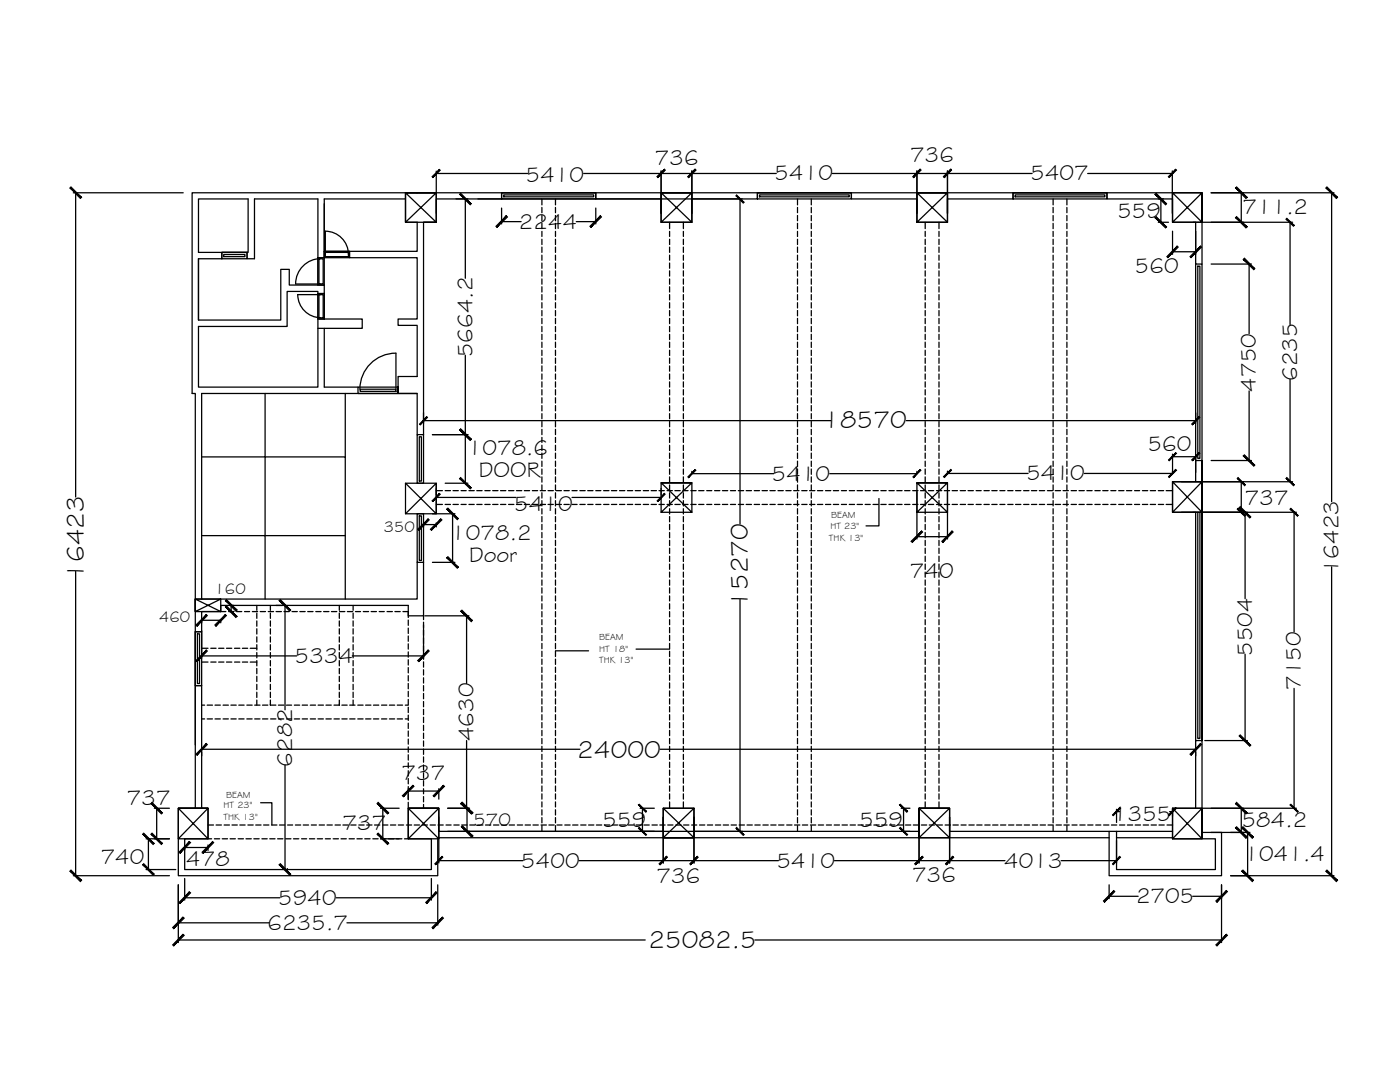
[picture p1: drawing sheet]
<svg xmlns="http://www.w3.org/2000/svg" width="279mm" height="216mm" viewBox="0 0 279 216" stroke-linecap="round" stroke-linejoin="round" font-family="sans-serif">
<defs><g id="words">
<g font-size="5">
<text x="164.3" y="85.5">18570</text>
<text x="16.7" y="115.5" transform="rotate(-90 16.7 115.5)">16423</text>
<text x="149.3" y="121.1" transform="rotate(-90 149.3 121.1)">15270</text>
<text x="115.2" y="151.2">24000</text>
<text x="129.4" y="189.2">25082.5</text>
</g>
<g font-size="4.4">
<text x="130.7" y="33">736</text>
<text x="181.6" y="32.4">736</text>
<text x="205.6" y="36">5407</text>
<text x="104.9" y="36.3">5410</text>
<text x="154.6" y="36">5410</text>
<text x="103.6" y="45.6">2244</text>
<text x="223" y="43.5">559</text>
<text x="248" y="42.8">711.2</text>
<text x="226.5" y="54.4">560</text>
<text x="94.3" y="71.3" transform="rotate(-90 94.3 71.3)">5664.2</text>
<text x="258.9" y="76" transform="rotate(-90 258.9 76)">6235</text>
<text x="250.6" y="78.1" transform="rotate(-90 250.6 78.1)">4750</text>
<text x="229.1" y="90">560</text>
<text x="93.4" y="90.8">1078.6</text>
<text x="95.5" y="95.2">DOOR</text>
<text x="154" y="95.9">5410</text>
<text x="204.8" y="95.9">5410</text>
<text x="248.4" y="100.7">737</text>
<text x="90.1" y="107.7">1078.2</text>
<text x="102.6" y="102.1">5410</text>
<text x="93.6" y="112">Door</text>
<text x="181.6" y="115.3">740</text>
<text x="267.2" y="114.4" transform="rotate(-90 267.2 114.4)">16423</text>
<text x="249.9" y="130.9" transform="rotate(-90 249.9 130.9)">5504</text>
<text x="58.9" y="132.3">5334</text>
<text x="259.6" y="137.7" transform="rotate(-90 259.6 137.7)">7150</text>
<text x="94.5" y="147.9" transform="rotate(-90 94.5 147.9)">4630</text>
<text x="58.3" y="153" transform="rotate(-90 58.3 153)">6282</text>
<text x="80.1" y="155.6">737</text>
<text x="25.3" y="160.6">737</text>
<text x="68.4" y="165.7">737</text>
<text x="120.3" y="165">559</text>
<text x="171.5" y="165">559</text>
<text x="222.2" y="163.9">1355</text>
<text x="247.8" y="165.1">584.2</text>
<text x="20.1" y="172.4">740</text>
<text x="37.2" y="172.9">478</text>
<text x="104" y="173.1">5400</text>
<text x="155" y="173.1">5410</text>
<text x="200.4" y="173.1">4013</text>
<text x="248.4" y="171.9">1041.4</text>
<text x="131" y="176.1">736</text>
<text x="182.1" y="176.1">736</text>
<text x="53.4" y="185.5">6235.7</text>
<text x="55.5" y="180.5">5940</text>
<text x="226.7" y="180.2">2705</text>
</g>
<text font-size="3.8" x="94.5" y="164.7">570</text>
<g font-size="3.1">
<text x="76.6" y="106.1">350</text>
<text x="42.8" y="118.4">160</text>
<text x="31.7" y="124">460</text>
</g>
<g font-size="1.9">
<text x="165.4" y="107.9">THK 13&quot;</text>
<text x="165.7" y="105.5">HT 23&quot;</text>
<text x="165.9" y="103.4">BEAM</text>
<text x="119.6" y="127.7">BEAM</text>
<text x="119.6" y="130">HT 18&quot;</text>
<text x="119.6" y="132.4">THK 13&quot;</text>
<text x="44.6" y="161.3">HT 23&quot;</text>
<text x="45.1" y="159.2">BEAM</text>
<text x="44.6" y="163.6">THK 13&quot;</text>
</g>
</g></defs>
<!-- layer: 0 -->
<g fill="none" stroke="#000" stroke-width=".25">
<path d="M14.6 38.5h22M15.1 38.5v60.7M39.6 39.7h9.9v10.7h-9.9zM80.9 38.5v5.9h2.4v5.8h-13.5M80.9 39.7h-16.2v11.7M87.1 34.6h18.2M87.1 34.1v8.5M91 39.7h2.4M92.9 39.7v15.8M95.4 39.7h52.8M100.1 38.5h18.8v1.2h-18.8zM100.5 38.9h18v.4h-18z"/>
<path d="M108.1 39.7v1.2M110.9 39.7v1.2M116.5 34.6h38.4M131.9 34.1v8.5M138.1 34.1v8.5M147.7 39.7v64.8M151.2 38.5h18.7v1.2h-18.7zM151.6 38.9h17.9v.4h-17.9zM159.2 39.7v1.2M161.9 39.7v1.2M166.1 34.6h39.9M183 34.1v8.5"/>
<path d="M189.1 34.1v8.5M202.2 38.5h18.7v1.2h-18.7zM202.6 38.9h17.9v.4h-17.9zM210.2 39.7v1.2M212.9 39.7v1.2M217.1 34.6h16.9M231.2 39.7h1M231.7 39.7v4.7M234 34.1v8.5M234 38.5l5.9 5.9v-5.9l-5.9 5.9h5.9v-5.9h-5.9v5.9M241.7 38.5h24.5M247.7 38.5v5.9"/>
<path d="M265.8 38.5v61.6M39.6 51.6v12.3M44.3 50.4h5v1.2h-5zM44.6 50.8h4.3v.4h-4.3zM59 56.7h5.1M63.4 58.6v-.4h-6.1v6.9h-17.7v12.1h23.8v-11.7h8.9v-1.8h-8.9v-5.1h1.3v-1.7h-1.3v-5.5h1.3v-1.2h5.1v1.2h13.5v12.3h-3.9v1.2h3.9v10.2h-3.9v3.4v-1.3h-8v1.3h11.9v8.2M63.4 51.4v-11.7h-12.6v11.9h-1.5v-1.2h-5v1.2h-4.7v12.3h16.4v-10.2h1.7v3.2h5.7M63.4 58.6h1.3v5.1h-1.3zM63.4 51.4h1.3v5.5h-1.3zM63.7 58.8h.8v4.6h-.8zM63.7 51.6h.8v5.1h-.8zM64.1 51.6a5.1 5.1 0 0 0-5.1 5"/>
<path d="M64.1 58.8h-4.7a4.6 4.6 0 0 0 4.7 4.6M64.7 50.2h5.1v1.2h-5.1zM64.7 58.6v5.1M64.9 50.4h4.6v.8h-4.6zM69.5 50.8a4.6 4.6 0 0 0-4.6-4.7v4.7M80.9 44.4l6.2-5.9h-6.2l6.2 5.9h-6.2v-5.9h6.2v5.9h-2.6M100.1 41.5v3.2M100.1 44.2h3.9M108.1 41.4v1M108.1 43v1.1M108.1 44.6v1M108.1 46.2v1"/>
<path d="M108.1 47.7v1.1M108.1 49.3v1.1M108.1 50.9v1M108.1 52.5v1M108.1 54v1.1M108.1 55.7v1M108.1 57.2v1.1M108.1 58.8v1M110.9 41.4v1M110.9 43v1.1M110.9 44.6v1M110.9 46.2v1"/>
<path d="M110.9 47.7v1.1M110.9 49.3v1.1M110.9 50.9v1M110.9 52.5v1M110.9 54v1.1M110.9 55.7v1M110.9 57.2v1.1M110.9 58.8v1M115 44.2h3.9M118.9 41.5v3.2M131.9 44.4v-5.9h6.2v5.9h-6.2l6.2-5.9h-6.2l6.2 5.9M133.6 44.4v1.2"/>
<path d="M133.6 46.2v1M133.6 47.7v1.1M133.6 49.3v1.1M133.6 50.9v1M133.6 52.5v1M133.6 54v1.1M133.6 55.7v1M133.6 57.2v1.1M133.6 58.8v1M136.4 44.4v1.2M136.4 46.2v1M136.4 47.7v1.1"/>
<path d="M136.4 49.3v1.1M136.4 50.9v1M136.4 52.5v1M136.4 54v1.1M136.4 55.7v1M136.4 57.2v1.1M136.4 58.8v1M159.2 41.4v1M159.2 43v1.1M159.2 44.6v1M159.2 46.2v1M159.2 47.7v1.1"/>
<path d="M159.2 49.3v1.1M159.2 50.9v1M159.2 52.5v1M159.2 54v1.1M159.2 55.7v1M159.2 57.2v1.1M159.2 58.8v1M161.9 41.4v1M161.9 43v1.1M161.9 44.6v1M161.9 46.2v1M161.9 47.7v1.1"/>
<path d="M161.9 49.3v1.1M161.9 50.9v1M161.9 52.5v1M161.9 54v1.1M161.9 55.7v1M161.9 57.2v1.1M161.9 58.8v1M183 44.4h6.1v-5.9h-6.1v5.9l6.1-5.9h-6.1l6.1 5.9M184.6 44.4v1.2M184.6 46.2v1M184.6 47.7v1.1M184.6 49.3v1.1"/>
<path d="M184.6 50.9v1M184.6 52.5v1M184.6 54v1.1M184.6 55.7v1M184.6 57.2v1.1M184.6 58.8v1M187.4 44.4v1.2M187.4 46.2v1M187.4 47.7v1.1M187.4 49.3v1.1M187.4 50.9v1M187.4 52.5v1"/>
<path d="M187.4 54v1.1M187.4 55.7v1M187.4 57.2v1.1M187.4 58.8v1M210.2 41.4v1M210.2 43v1.1M210.2 44.6v1M210.2 46.2v1M210.2 47.7v1.1M210.2 49.3v1.1M210.2 50.9v1M210.2 52.5v1"/>
<path d="M210.2 54v1.1M210.2 55.7v1M210.2 57.2v1.1M210.2 58.8v1M212.9 41.4v1M212.9 43v1.1M212.9 44.6v1M212.9 46.2v1M212.9 47.7v1.1M212.9 49.3v1.1M212.9 50.9v1M212.9 52.5v1"/>
<path d="M212.9 54v1.1M212.9 55.7v1M212.9 57.2v1.1M212.9 58.8v1M231.2 44.4h2M234 46.1v4.6M234 50.2h4.6M238.1 44.4h19.9M238.6 46.1v4.6M238.6 52.7v41.6M239 53.1h.5v38.4h-.5zM239.9 52.7v-14.2h-201.6v40h.7v41"/>
<path d="M241.7 52.7h8.1M249.3 52.7v13.9M257.5 44.4v20.4M52.9 78.5v12.7h-12.7M63.4 63.7v1.8M64.7 65.5v11.7h6.7M68.9 78.5v12.7M71.9 77.7h7.1v.4h-7.1zM79 70.5a7.2 7.2 0 0 0-7.2 7.1M79 70.5v7.2M83.3 78.5h-43.1v41M92.9 70.9v25.5"/>
<path d="M108.1 60.4v1.1M108.1 62v1M108.1 63.5v1.1M108.1 65.1v1.1M108.1 66.7v1.1M108.1 68.3v1M108.1 69.9v1M108.1 71.4v1.1M108.1 73v1.1M108.1 74.6v1.1M108.1 76.2v1M108.1 77.8v1"/>
<path d="M108.1 79.4v1M110.9 60.4v1.1M110.9 62v1M110.9 63.5v1.1M110.9 65.1v1.1M110.9 66.7v1.1M110.9 68.3v1M110.9 69.9v1M110.9 71.4v1.1M110.9 73v1.1M110.9 74.6v1.1M110.9 76.2v1"/>
<path d="M110.9 77.8v1M110.9 79.4v1M133.6 60.4v1.1M133.6 62v1M133.6 63.5v1.1M133.6 65.1v1.1M133.6 66.7v1.1M133.6 68.3v1M133.6 69.9v1M133.6 71.4v1.1M133.6 73v1.1M133.6 74.6v1.1"/>
<path d="M133.6 76.2v1M133.6 77.8v1M133.6 79.4v1M136.4 60.4v1.1M136.4 62v1M136.4 63.5v1.1M136.4 65.1v1.1M136.4 66.7v1.1M136.4 68.3v1M136.4 69.9v1M136.4 71.4v1.1M136.4 73v1.1"/>
<path d="M136.4 74.6v1.1M136.4 76.2v1M136.4 77.8v1M136.4 79.4v1M159.2 60.4v1.1M159.2 62v1M159.2 63.5v1.1M159.2 65.1v1.1M159.2 66.7v1.1M159.2 68.3v1M159.2 69.9v1M159.2 71.4v1.1"/>
<path d="M159.2 73v1.1M159.2 74.6v1.1M159.2 76.2v1M159.2 77.8v1M159.2 79.4v1M161.9 60.4v1.1M161.9 62v1M161.9 63.5v1.1M161.9 65.1v1.1M161.9 66.7v1.1M161.9 68.3v1M161.9 69.9v1"/>
<path d="M161.9 71.4v1.1M161.9 73v1.1M161.9 74.6v1.1M161.9 76.2v1M161.9 77.8v1M161.9 79.4v1M184.6 60.4v1.1M184.6 62v1M184.6 63.5v1.1M184.6 65.1v1.1M184.6 66.7v1.1M184.6 68.3v1"/>
<path d="M184.6 69.9v1M184.6 71.4v1.1M184.6 73v1.1M184.6 74.6v1.1M184.6 76.2v1M184.6 77.8v1M184.6 79.4v1M187.4 60.4v1.1M187.4 62v1M187.4 63.5v1.1M187.4 65.1v1.1M187.4 66.7v1.1"/>
<path d="M187.4 68.3v1M187.4 69.9v1M187.4 71.4v1.1M187.4 73v1.1M187.4 74.6v1.1M187.4 76.2v1M187.4 77.8v1M187.4 79.4v1M210.2 60.4v1.1M210.2 62v1M210.2 63.5v1.1M210.2 65.1v1.1"/>
<path d="M210.2 66.7v1.1M210.2 68.3v1M210.2 69.9v1M210.2 71.4v1.1M210.2 73v1.1M210.2 74.6v1.1M210.2 76.2v1M210.2 77.8v1M210.2 79.4v1M212.9 60.4v1.1M212.9 62v1M212.9 63.5v1.1"/>
<path d="M212.9 65.1v1.1M212.9 66.7v1.1M212.9 68.3v1M212.9 69.9v1M212.9 71.4v1.1M212.9 73v1.1M212.9 74.6v1.1M212.9 76.2v1M212.9 77.8v1M212.9 79.4v1M249.3 78v13.9M257.5 75.7v20.4"/>
<path d="M52.9 91.2h16v15.7h-16zM80.9 96.4h6.2v6.1h-6.2zM80.9 96.4l6.2 6.1v-6.1l-6.2 6.1M83.3 86.7h1.2v9.7h-1.2zM83.7 87.2h.4v8.8h-.4zM84.5 86.7v-42.3h2.6v-4.7h13v-1.2h18.8v1.2h13v4.7h6.2v-4.7h13.1v-1.2h18.7v1.2h13.1v4.7h6.1v-4.7h13.1v-1.2h18.7v1.2h13.1v4.7h4.6v8.3h1.3v39.2h-1.3v4.2h-4.6v6.1h4.6v45.6M84.5 82.4v2M84.5 83.9h81.3M86.3 86.7h7.1M87.1 97.9h1.2M87.1 97.5v1.3M87.1 99.3h15.9"/>
<path d="M88.8 97.9h1.1M88.8 96.4h4.6M90.4 97.9h1.1M92 97.9h1M93.6 97.9h1M95.2 97.9h1M96.8 97.9h1M98.3 97.9h1.1M99.9 97.9h1.1M101.5 97.9h1.1M103.1 97.9h1M104.6 97.9h1.1"/>
<path d="M106.2 97.9h1.1M107.8 97.9h1.1M108.1 80.9v1.1M108.1 82.5v1.1M108.1 84.1v1.1M108.1 85.7v1M108.1 87.3v1M108.1 88.8v1.1M108.1 90.4v1.1M108.1 92v1.1M108.1 93.6v1M108.1 95.2v1"/>
<path d="M108.1 96.8v1M108.1 98.3v1.1M108.1 99.9v1.1M109.4 97.9h1M110.9 80.9v1.1M110.9 82.5v1.1M110.9 84.1v1.1M110.9 85.7v1M110.9 87.3v1M110.9 88.8v1.1M110.9 90.4v1.1M110.9 92v1.1"/>
<path d="M110.9 93.6v1M110.9 95.2v1M110.9 96.8v1M110.9 98.3v1.1M110.9 99.9v1.1M111 97.9h1M112.6 97.9h1M114.2 97.9h1M114.2 99.3h17.7M115.7 97.9h1.1M117.3 97.9h1M118.9 97.9h1"/>
<path d="M120.5 97.9h1M122 97.9h1.1M123.6 97.9h1.1M125.2 97.9h1.1M126.8 97.9h1M128.4 97.9h1M129.9 97.9h1.1M131.5 97.9h1.1M131.9 97.5v1.3M133.1 97.9h1.1M133.6 80.9v1.1M133.6 82.5v1.1"/>
<path d="M133.6 84.1v1.1M133.6 85.7v1M133.6 87.3v1M133.6 88.8v1.1M133.6 90.4v1.1M133.6 92v1.1M133.6 93.6v1M133.6 95.2v1M133.6 96.8v1M133.6 98.3v1.1M133.6 99.9v1.1M134.7 97.9h1"/>
<path d="M136.3 97.9h1M136.4 80.9v1.1M136.4 82.5v1.1M136.4 84.1v1.1M136.4 85.7v1M136.4 87.3v1M136.4 88.8v1.1M136.4 90.4v1.1M136.4 92v1.1M136.4 93.6v1M136.4 95.2v1M136.4 96.8v1"/>
<path d="M136.4 98.3v1.1M136.4 99.9v1.1M137.9 97.9h1M138.1 94.1v.4h16.3M139.4 97.9h1.1M141 97.9h1.1M142.6 97.9h1.1M144.2 97.9h1M145.8 97.9h1M147.3 97.9h1.1M148.9 97.9h1.1M150.5 97.9h1.1"/>
<path d="M152.1 97.9h1M153.7 97.9h1M155.3 97.9h1M156.8 97.9h1.1M158.4 97.9h1.1M159.2 80.9v1.1M159.2 82.5v1.1M159.2 84.1v1.1M159.2 85.7v1M159.2 87.3v1M159.2 88.8v1.1M159.2 90.4v1.1"/>
<path d="M159.2 92v1.1M159.2 93.6v1M159.2 95.2v1M159.2 96.8v1M159.2 98.3v1.1M159.2 99.9v1.1M160 97.9h1.1M161.6 97.9h1M161.9 80.9v1.1M161.9 82.5v1.1M161.9 84.1v1.1M161.9 85.7v1"/>
<path d="M161.9 87.3v1M161.9 88.8v1.1M161.9 90.4v1.1M161.9 92v1.1M161.9 93.6v1M161.9 95.2v1M161.9 96.8v1M161.9 98.3v1.1M161.9 99.9v1.1M163.1 97.9h1.1M164.7 97.9h1.1M166.3 97.9h1.1"/>
<path d="M167.9 97.9h1M169.5 97.9h1M171.1 97.9h1M172.7 97.9h1M174.2 97.9h1.1M175.4 99.5v5.4h-2.6M175.8 97.9h1.1M177.4 97.9h1.1M179 97.9h1M180.5 97.9h1.1M180.9 83.9h57.7M182.1 97.9h1.1"/>
<path d="M183 94.1v.4h-17.4M183 98.1v9.5M183.7 97.9h1.1M184.6 80.9v1.1M184.6 82.5v1.1M184.6 84.1v1.1M184.6 85.7v1M184.6 87.3v1M184.6 88.8v1.1M184.6 90.4v1.1M184.6 92v1.1M184.6 93.6v1"/>
<path d="M184.6 95.2v1M184.6 96.8v1M184.6 98.3v1.1M184.6 99.9v1.1M185.3 97.9h1M186.9 97.9h1M187.4 80.9v1.1M187.4 82.5v1.1M187.4 84.1v1.1M187.4 85.7v1M187.4 87.3v1M187.4 88.8v1.1"/>
<path d="M187.4 90.4v1.1M187.4 92v1.1M187.4 93.6v1M187.4 95.2v1M187.4 96.8v1M187.4 98.3v1.1M187.4 99.9v1.1M188.5 97.9h1M189.1 94v.5h16.1M189.1 98.1v9.5M190 97.9h1.1M191.6 97.9h1.1"/>
<path d="M193.2 97.9h1.1M194.8 97.9h1M196.4 97.9h1M197.9 97.9h1.1M199.5 97.9h1.1M201.1 97.9h1.1M202.7 97.9h1M204.3 97.9h1M205.9 97.9h1M207.4 97.9h1.1M209 97.9h1.1M210.2 80.9v1.1"/>
<path d="M210.2 82.5v1.1M210.2 84.1v1.1M210.2 85.7v1M210.2 87.3v1M210.2 88.8v1.1M210.2 90.4v1.1M210.2 92v1.1M210.2 93.6v1M210.2 95.2v1M210.2 96.8v1M210.2 98.3v1.1M210.2 99.9v1.1"/>
<path d="M210.6 97.9h1.1M212.2 97.9h1M212.9 80.9v1.1M212.9 82.5v1.1M212.9 84.1v1.1M212.9 85.7v1M212.9 87.3v1M212.9 88.8v1.1M212.9 90.4v1.1M212.9 92v1.1M212.9 93.6v1M212.9 95.2v1"/>
<path d="M212.9 96.8v1M212.9 98.3v1.1M212.9 99.9v1.1M213.8 97.9h1M215.3 97.9h1.1M216.4 94.5h17.6M216.9 97.9h1.1M218.5 97.9h1.1M220.1 97.9h1M221.7 97.9h1M223.3 97.9h1M224.8 97.9h1.1"/>
<path d="M226.4 97.9h1M228 97.9h1.1M229.6 97.9h1M231.2 97.9h1M232.7 97.9h1.3M234 96.1l5.9 6.1v-6.1l-5.9 6.1v-6.1h5.9v6.1h-5.9M234 90.6v3.7M234 91.1h4.6M235.8 96.1h22.2M239.9 91.9v74.2h3.9v8.6h-22.5v-8.8h1.5v7.6h19.8v-6.1h-8.6v-6.1h4.6v-13.5h1.3zM241.7 91.9h8.1M247.7 96.1v6.1"/>
<path d="M15.1 114v60.7M39 119.5v29.1M40.2 106.9h12.7v12.6M44.1 119.5l-5.1 2.5v-2.5l5.1 2.5h-5.1v-2.5h5.1v2.5h1M68.9 106.9v12.6M83.3 102.5h1.2v9.7h-1.2zM83.3 112.2v7.3h-44.3M83.7 102.9h.4v8.9h-.4zM84.5 112.2v10.7h-3v-2.1h-37.4v1.2h-3.9v4.1h-1.2v10.7h1.2v24.5h1.3v6.1h-4.6v6.1h49.2v-6.1h-4.6v-6.1h6.1v4.6h44.8v-4.6h6.1v4.6h44.9v-4.6h6.1v4.6h31.8M84.5 104.3v.8M84.5 104.7h2.6M86.3 112.2h4.5"/>
<path d="M86.3 102.5h4.5M87.1 100.7h1.2M87.1 104.3v.8M88.8 100.7h1.1M90.3 102.5v9.7M90.4 100.7h1.1M92 100.7h1M93.6 100.7h1M95.2 100.7h1M96.8 100.7h1M98.3 100.7h1.1M99.9 100.7h1.1"/>
<path d="M101.5 100.7h1.1M103.1 100.7h1M104.6 100.7h1.1M106.2 100.7h1.1M107.8 100.7h1.1M108.1 101.5v1.1M108.1 103.1v1M108.1 104.6v1.1M108.1 106.2v1.1M108.1 107.8v1.1M108.1 109.4v1M108.1 111v1"/>
<path d="M108.1 112.6v1M108.1 114.2v1M108.1 115.7v1.1M108.1 117.3v1M108.1 118.9v1M109.4 100.7h1M110.9 101.5v1.1M110.9 103.1v1M110.9 104.6v1.1M110.9 106.2v1.1M110.9 107.8v1.1M110.9 109.4v1"/>
<path d="M110.9 111v1M110.9 112.6v1M110.9 114.2v1M110.9 115.7v1.1M110.9 117.3v1M110.9 118.9v1M111 100.7h1M112.6 100.7h1M114.2 100.7h1M115.7 100.7h1.1M117.3 100.7h1M118.9 100.7h1"/>
<path d="M120.5 100.7h1M122 100.7h1.1M123.6 100.7h1.1M125.2 100.7h1.1M126.8 100.7h1M128.4 100.7h1M129.9 100.7h1.1M131.5 100.7h1.1M131.9 102.2v-5.9h6.2v5.9h-6.2l6.2-5.9h-6.2l6.2 5.9M133.1 100.7h1.1M133.6 101.5v1.1M133.6 103.1v1"/>
<path d="M133.6 104.6v1.1M133.6 106.2v1.1M133.6 107.8v1.1M133.6 109.4v1M133.6 111v1M133.6 112.6v1M133.6 114.2v1M133.6 115.7v1.1M133.6 117.3v1M133.6 118.9v1M134.7 100.7h1M136.3 100.7h1"/>
<path d="M136.4 101.5v1.1M136.4 103.1v1M136.4 104.6v1.1M136.4 106.2v1.1M136.4 107.8v1.1M136.4 109.4v1M136.4 111v1M136.4 112.6v1M136.4 114.2v1M136.4 115.7v1.1M136.4 117.3v1M136.4 118.9v1"/>
<path d="M137.9 100.7h1M139.4 100.7h1.1M141 100.7h1.1M142.6 100.7h1.1M144.2 100.7h1M145.8 100.7h1M147.3 100.7h1.1M147.7 119.6v46.3M148.9 100.7h1.1M150.5 100.7h1.1M152.1 100.7h1M153.7 100.7h1"/>
<path d="M155.3 100.7h1M156.8 100.7h1.1M158.4 100.7h1.1M159.2 101.5v1.1M159.2 103.1v1M159.2 104.6v1.1M159.2 106.2v1.1M159.2 107.8v1.1M159.2 109.4v1M159.2 111v1M159.2 112.6v1M159.2 114.2v1"/>
<path d="M159.2 115.7v1.1M159.2 117.3v1M159.2 118.9v1M160 100.7h1.1M161.6 100.7h1M161.9 101.5v1.1M161.9 103.1v1M161.9 104.6v1.1M161.9 106.2v1.1M161.9 107.8v1.1M161.9 109.4v1M161.9 111v1"/>
<path d="M161.9 112.6v1M161.9 114.2v1M161.9 115.7v1.1M161.9 117.3v1M161.9 118.9v1M163.1 100.7h1.1M164.7 100.7h1.1M166.3 100.7h1.1M167.9 100.7h1M169.5 100.7h1M171.1 100.7h1M172.7 100.7h1"/>
<path d="M174.2 100.7h1.1M175.8 100.7h1.1M177.4 100.7h1.1M179 100.7h1M180.5 100.7h1.1M182.1 100.7h1.1M183 102.2v-5.9h6.1v5.9h-6.1l6.1-5.9h-6.1l6.1 5.9M183 107.1h6.1M183.7 100.7h1.1M184.6 101.5v1.1M184.6 103.1v1M184.6 104.6v1.1"/>
<path d="M184.6 106.2v1.1M184.6 107.8v1.1M184.6 109.4v1M184.6 111v1M184.6 112.6v1M184.6 114.2v1M184.6 115.7v1.1M184.6 117.3v1M184.6 118.9v1M185.3 100.7h1M186.9 100.7h1M187.4 101.5v1.1"/>
<path d="M187.4 103.1v1M187.4 104.6v1.1M187.4 106.2v1.1M187.4 107.8v1.1M187.4 109.4v1M187.4 111v1M187.4 112.6v1M187.4 114.2v1M187.4 115.7v1.1M187.4 117.3v1M187.4 118.9v1M188.5 100.7h1"/>
<path d="M190 100.7h1.1M191.6 100.7h1.1M193.2 100.7h1.1M194.8 100.7h1M196.4 100.7h1M197.9 100.7h1.1M199.5 100.7h1.1M201.1 100.7h1.1M202.7 100.7h1M204.3 100.7h1M205.9 100.7h1M207.4 100.7h1.1"/>
<path d="M209 100.7h1.1M210.2 101.5v1.1M210.2 103.1v1M210.2 104.6v1.1M210.2 106.2v1.1M210.2 107.8v1.1M210.2 109.4v1M210.2 111v1M210.2 112.6v1M210.2 114.2v1M210.2 115.7v1.1M210.2 117.3v1"/>
<path d="M210.2 118.9v1M210.6 100.7h1.1M212.2 100.7h1M212.9 101.5v1.1M212.9 103.1v1M212.9 104.6v1.1M212.9 106.2v1.1M212.9 107.8v1.1M212.9 109.4v1M212.9 111v1M212.9 112.6v1M212.9 114.2v1"/>
<path d="M212.9 115.7v1.1M212.9 117.3v1M212.9 118.9v1M213.8 100.7h1M215.3 100.7h1.1M216.9 100.7h1.1M218.5 100.7h1.1M220.1 100.7h1M221.7 100.7h1M223.3 100.7h1M224.8 100.7h1.1M226.4 100.7h1"/>
<path d="M228 100.7h1.1M229.6 100.7h1M231.2 100.7h1M232.7 100.7h1.3M235.8 102.2h22.9M239 102.2v45.1h.5v-45.1M248.5 102.2v17.3M258.3 102.2v23.9M265.8 113.1v61.6M39 126.1h1.2v10.7h-1.2zM39 136.8v24.5h-3.4v13.4h51.8v-7.5h133.9M39.4 126.5h.4v9.9h-.4z"/>
<path d="M40.2 123.9v.4M40.2 125.8v5.5M40.2 132.1h1.3M40.2 129.4h1.3M40.2 130.9h19M40.2 123.8h3.9M42.1 132.1h1M42.1 129.4h1M43.6 132.1h1.1M43.6 129.4h1.1M44.1 123.9v.4M45.2 132.1h1.1"/>
<path d="M45.2 129.4h1.1M45.6 122h1.1M45.8 120.8h.8M46.1 120.8v1.2M46.8 132.1h1.1M46.8 129.4h1.1M47.2 122h1M48.4 132.1h1M48.4 129.4h1M48.8 122h1M49.9 132.1h1.4M49.9 129.4h1.4"/>
<path d="M50.4 122h1M51.3 120.8v1M51.3 122.3v1.1M51.3 123.9v1.1M51.3 125.5v1M51.3 127.1v1M51.3 128.6v1.1M51.3 130.2v1.1M51.3 131.8v1.1M51.3 133.4v1M51.3 134.9v1.1M51.3 136.6v1"/>
<path d="M51.3 138.1v1.1M51.3 139.7v1M51.9 122h1.1M53.5 122h1.1M54 120.8v1M54 122.3v1.1M54 123.9v1.1M54 125.5v1M54 127.1v1M54 128.6v1.1M54 130.2v1.1M54 131.8v1.1"/>
<path d="M54 133.4v1M54 134.9v1.1M54 136.6v1M54 138.1v1.1M54 139.7v1M55.1 120.8h1.3M55.1 122h1.1M56.7 122h1M56.9 120.8v20.8M58.3 122h1M59.8 122h1.1M61.4 122h1.1"/>
<path d="M63 122h1.1M64.6 122h1M66.2 122h1M67.7 120.8v1M67.7 122.3v1.1M67.7 123.9v1.1M67.7 125.5v1M67.7 127.1v1M67.7 128.6v1.1M67.7 130.2v1.1M67.7 131.8v1.1M67.7 133.4v1"/>
<path d="M67.7 134.9v1.1M67.7 136.6v1M67.7 138.1v1.1M67.7 139.7v1M67.8 122h1M69.3 122h1.1M70.3 130.9h14.2M70.5 120.8v1M70.5 122.3v1.1M70.5 123.9v1.1M70.5 125.5v1M70.5 127.1v1"/>
<path d="M70.5 128.6v1.1M70.5 130.2v1.1M70.5 131.8v1.1M70.5 133.4v1M70.5 134.9v1.1M70.5 136.6v1M70.5 138.1v1.1M70.5 139.7v1M70.9 122h1.1M72.5 122h1.1M74.1 122h1M75.7 122h1"/>
<path d="M77.2 122h1.1M78.8 122h1.1M80.4 122h1.1v1.2M81.5 123.7v1.1M81.5 125.3v1.1M81.5 126.9v1.1M81.5 128.5v1M81.5 130.1v1M81.5 131.6v1.1M81.5 133.2v1.1M81.5 134.8v1.1M81.5 136.4v1"/>
<path d="M81.5 138v1M81.5 139.6v1M84.5 122.9v.7M84.5 124.1v7.5M84.5 132.1v1M84.5 133.6v1.1M84.5 135.2v1.1M84.5 136.8v1.1M84.5 138.4v1M84.5 140v1M84.8 122.9h8.8M93.1 122.9v13.5"/>
<path d="M108.1 120.5v1M108.1 122v1.1M108.1 123.6v1.1M108.1 125.2v1.1M108.1 126.8v1M108.1 128.4v1M108.1 129.9v1.1M108.1 131.5v1.1M108.1 133.1v1.1M108.1 134.7v1M108.1 136.3v1M108.1 137.9v1"/>
<path d="M108.1 139.4v1.1M110.9 120.5v1M110.9 122v1.1M110.9 123.6v1.1M110.9 125.2v1.1M110.9 126.8v1M110.9 128.4v1M110.9 129.9v1.1M110.9 131.5v1.1M110.9 133.1v1.1M110.9 134.7v1M110.9 136.3v1"/>
<path d="M110.9 137.9v1M110.9 139.4v1.1M110.9 129.9h6.6M126.9 129.5h6.7M133.6 120.5v1M133.6 122v1.1M133.6 123.6v1.1M133.6 125.2v1.1M133.6 126.8v1M133.6 128.4v1M133.6 129.9v1.1M133.6 131.5v1.1"/>
<path d="M133.6 133.1v1.1M133.6 134.7v1M133.6 136.3v1M133.6 137.9v1M133.6 139.4v1.1M136.4 120.5v1M136.4 122v1.1M136.4 123.6v1.1M136.4 125.2v1.1M136.4 126.8v1M136.4 128.4v1M136.4 129.9v1.1"/>
<path d="M136.4 131.5v1.1M136.4 133.1v1.1M136.4 134.7v1M136.4 136.3v1M136.4 137.9v1M136.4 139.4v1.1M159.2 120.5v1M159.2 122v1.1M159.2 123.6v1.1M159.2 125.2v1.1M159.2 126.8v1M159.2 128.4v1"/>
<path d="M159.2 129.9v1.1M159.2 131.5v1.1M159.2 133.1v1.1M159.2 134.7v1M159.2 136.3v1M159.2 137.9v1M159.2 139.4v1.1M161.9 120.5v1M161.9 122v1.1M161.9 123.6v1.1M161.9 125.2v1.1M161.9 126.8v1"/>
<path d="M161.9 128.4v1M161.9 129.9v1.1M161.9 131.5v1.1M161.9 133.1v1.1M161.9 134.7v1M161.9 136.3v1M161.9 137.9v1M161.9 139.4v1.1M184.6 120.5v1M184.6 122v1.1M184.6 123.6v1.1M184.6 125.2v1.1"/>
<path d="M184.6 126.8v1M184.6 128.4v1M184.6 129.9v1.1M184.6 131.5v1.1M184.6 133.1v1.1M184.6 134.7v1M184.6 136.3v1M184.6 137.9v1M184.6 139.4v1.1M187.4 120.5v1M187.4 122v1.1M187.4 123.6v1.1"/>
<path d="M187.4 125.2v1.1M187.4 126.8v1M187.4 128.4v1M187.4 129.9v1.1M187.4 131.5v1.1M187.4 133.1v1.1M187.4 134.7v1M187.4 136.3v1M187.4 137.9v1M187.4 139.4v1.1M210.2 120.5v1M210.2 122v1.1"/>
<path d="M210.2 123.6v1.1M210.2 125.2v1.1M210.2 126.8v1M210.2 128.4v1M210.2 129.9v1.1M210.2 131.5v1.1M210.2 133.1v1.1M210.2 134.7v1M210.2 136.3v1M210.2 137.9v1M210.2 139.4v1.1M212.9 120.5v1"/>
<path d="M212.9 122v1.1M212.9 123.6v1.1M212.9 125.2v1.1M212.9 126.8v1M212.9 128.4v1M212.9 129.9v1.1M212.9 131.5v1.1M212.9 133.1v1.1M212.9 134.7v1M212.9 136.3v1M212.9 137.9v1M212.9 139.4v1.1"/>
<path d="M248.5 130.5v17.3M258.3 137.4v23.9M40.2 150v.8M40.2 143.5h.6M40.2 140.7h.6M40.2 149.5h75.5M41.3 143.5h1.1M41.3 140.7h1.1M42.9 143.5h1.1M42.9 140.7h1.1M44.5 143.5h1.1M44.5 140.7h1.1"/>
<path d="M46.1 143.5h1M46.1 140.7h1M47.7 143.5h1M47.7 140.7h1M49.3 143.5h1M49.3 140.7h1M50.8 143.5h1.1M50.8 140.7h1.1M52.4 143.5h1.1M52.4 140.7h1.1M54 140.7h.1M54 143.5h1.1"/>
<path d="M54 140.7h1.1M55.6 143.5h1M55.6 140.7h1M56.9 152.6v20.9M57.2 143.5h1M57.2 140.7h1M58.7 143.5h1.1M58.7 140.7h1.1M60.3 143.5h1.1M60.3 140.7h1.1M61.9 143.5h1.1M61.9 140.7h1.1"/>
<path d="M63.5 143.5h1M63.5 140.7h1M65.1 143.5h1M65.1 140.7h1M66.7 143.5h1M66.7 140.7h1M67.7 140.7h.1M68.2 143.5h1.1M68.2 140.7h1.1M69.8 143.5h1.1M69.8 140.7h1.1M71.4 143.5h1.1"/>
<path d="M71.4 140.7h1.1M73 143.5h1M73 140.7h1M74.5 143.5h1.1M74.5 140.7h1.1M76.1 143.5h1.1M76.1 140.7h1.1M77.7 143.5h1.1M77.7 140.7h1.1M79.3 143.5h1M79.3 140.7h1M80.9 143.5h.6"/>
<path d="M80.9 140.7h.6M81.5 141.1v1.1M81.5 142.7v1M81.5 144.3v1.1M81.5 145.9v1M81.5 147.5v1M81.5 149v1.1M81.5 150.6v1.1M81.5 152.2v1M81.5 153.8v1M81.5 155.3v1.1M81.5 157v2.6"/>
<path d="M81.5 157.8h6.1M84.5 141.5v1.1M84.5 143.1v1.1M84.5 144.7v1.1M84.5 146.3v1M84.5 147.9v1M84.5 149.5v1M84.5 151v1.1M84.5 152.6v1.1M84.5 154.2v1.1M84.5 155.8v1M84.5 157.4v1"/>
<path d="M84.5 158.9v1.1M87.6 157.4v2.1M93.1 147.8v13.5M108.1 141v1.1M108.1 142.6v1.1M108.1 144.2v1M108.1 145.7v1.1M108.1 147.3v1.1M108.1 148.9v1.1M108.1 150.5v1M108.1 152.1v1M108.1 153.7v1"/>
<path d="M108.1 155.3v1M108.1 156.8v1.1M108.1 158.4v1.1M110.9 141v1.1M110.9 142.6v1.1M110.9 144.2v1M110.9 145.7v1.1M110.9 147.3v1.1M110.9 148.9v1.1M110.9 150.5v1M110.9 152.1v1M110.9 153.7v1"/>
<path d="M110.9 155.3v1M110.9 156.8v1.1M110.9 158.4v1.1M131.8 149.5h106.8M133.6 141v1.1M133.6 142.6v1.1M133.6 144.2v1M133.6 145.7v1.1M133.6 147.3v1.1M133.6 148.9v1.1M133.6 150.5v1M133.6 152.1v1"/>
<path d="M133.6 153.7v1M133.6 155.3v1M133.6 156.8v1.1M133.6 158.4v1.1M136.4 141v1.1M136.4 142.6v1.1M136.4 144.2v1M136.4 145.7v1.1M136.4 147.3v1.1M136.4 148.9v1.1M136.4 150.5v1M136.4 152.1v1"/>
<path d="M136.4 153.7v1M136.4 155.3v1M136.4 156.8v1.1M136.4 158.4v1.1M159.2 141v1.1M159.2 142.6v1.1M159.2 144.2v1M159.2 145.7v1.1M159.2 147.3v1.1M159.2 148.9v1.1M159.2 150.5v1M159.2 152.1v1"/>
<path d="M159.2 153.7v1M159.2 155.3v1M159.2 156.8v1.1M159.2 158.4v1.1M161.9 141v1.1M161.9 142.6v1.1M161.9 144.2v1M161.9 145.7v1.1M161.9 147.3v1.1M161.9 148.9v1.1M161.9 150.5v1M161.9 152.1v1"/>
<path d="M161.9 153.7v1M161.9 155.3v1M161.9 156.8v1.1M161.9 158.4v1.1M184.6 141v1.1M184.6 142.6v1.1M184.6 144.2v1M184.6 145.7v1.1M184.6 147.3v1.1M184.6 148.9v1.1M184.6 150.5v1M184.6 152.1v1"/>
<path d="M184.6 153.7v1M184.6 155.3v1M184.6 156.8v1.1M184.6 158.4v1.1M187.4 141v1.1M187.4 142.6v1.1M187.4 144.2v1M187.4 145.7v1.1M187.4 147.3v1.1M187.4 148.9v1.1M187.4 150.5v1M187.4 152.1v1"/>
<path d="M187.4 153.7v1M187.4 155.3v1M187.4 156.8v1.1M187.4 158.4v1.1M210.2 141v1.1M210.2 142.6v1.1M210.2 144.2v1M210.2 145.7v1.1M210.2 147.3v1.1M210.2 148.9v1.1M210.2 150.5v1M210.2 152.1v1"/>
<path d="M210.2 153.7v1M210.2 155.3v1M210.2 156.8v1.1M210.2 158.4v1.1M212.9 141v1.1M212.9 142.6v1.1M212.9 144.2v1M212.9 145.7v1.1M212.9 147.3v1.1M212.9 148.9v1.1M212.9 150.5v1M212.9 152.1v1"/>
<path d="M212.9 153.7v1M212.9 155.3v1M212.9 156.8v1.1M212.9 158.4v1.1M238.6 150v.8M240.4 147.8h8.5M14.6 174.7h19.2M29.2 167.4h4.6M29.2 173.5h5.9M29.6 167.4v6.1M30.8 161.3h3M31.3 161.3v6.1"/>
<path d="M35.6 167.4l5.9-6.1h-5.9l5.9 6.1v-6.1h-5.9v6.1h6.6M35.6 176.6v11.5M36.9 169.1v.5M36.9 175.3v4.3M36.9 179.1h19M36.9 169.1h4.6M39 161.3h1.2M41.5 164.6h1.1M41.5 168.6v1.1M42.8 167.4h1M43.1 164.6h1.1M44.4 167.4h1"/>
<path d="M44.7 164.6h1.1M45.9 167.4h1.1M46.3 164.6h1.1M47.5 167.4h1.1M47.9 164.6h1M49.1 167.4h1.1M49.5 164.6h1M50.7 167.4h1M51 164.6h1.1M52 160.2h2.3v4.4h1M52.3 167.4h1M52.6 164.6h1.1"/>
<path d="M53.8 167.4h1.1M55.4 167.4h1.1M55.8 164.6h1M57 167.4h1.1M57.3 173.5h.1M57.4 164.6h1M58.6 167.4h1M59 164.6h1M60.2 167.4h1M60.5 164.6h1.1M61.8 167.4h1M62.1 164.6h1"/>
<path d="M63.3 167.4h1.1M63.7 164.6h1.1M64.9 167.4h1M65.3 164.6h1M66.5 167.4h1M66.9 164.6h1M67.1 179.1h19M68.1 167.4h1M68.4 164.6h1.1M69.7 167.4h1M70 164.6h1.1M71.2 167.4h1.1"/>
<path d="M71.6 164.6h1.1M72.8 167.4h1.1M73.2 164.6h1M74.4 167.4h1.1M74.7 164.6h1.1M75.9 161.3h3.8M75.9 167.4h4.3M76.4 164.6h1M76.4 161.3v6.1M77.9 164.6h1.1M79.5 164.6h1M80.7 167.4h.8v-6.1h6.1v6.1h-6.1l6.1-6.1h-6.1l6.1 6.1"/>
<path d="M81.1 164.6h1.1M81.5 160.1v1.2M82.7 164.6h1M84.3 164.6h1M84.5 160.5v.8M85.8 164.6h1.1M86.1 175.3v4.3M87.4 176.6v8M87.4 164.6h1.1M87.6 163.1v9.1M87.6 171.7h16.8M89 164.6h1"/>
<path d="M89.4 161.3h4.3M89.4 165.9h58.8M90.6 164.6h1M92.1 164.6h1.1M93.2 161.3v4.6M93.8 164.6h1M95.3 164.6h1.1M96.9 164.6h1M98.5 164.6h1.1M100.1 164.6h1M101.6 164.6h1.1M103.2 164.6h1.1"/>
<path d="M104.8 164.6h1.1M106.4 164.6h1M108 164.6h1M108.1 160v1M108.1 161.6v1M108.1 163.1v1.1M108.1 164.7v1.2M109.5 164.6h1.1M110.9 160v1M110.9 161.6v1M110.9 163.1v1.1M110.9 164.7v1.2"/>
<path d="M111.2 164.6h1M112.7 164.6h1.1M114.3 164.6h1M115.6 171.7h39.7M115.9 164.6h1.1M117.5 164.6h1M119 164.6h1.1M120.6 164.6h1.1M122.2 164.6h1.1M123.8 164.6h1M125.4 164.6h1M126.9 164.6h1.1"/>
<path d="M127.7 161.3h2.9M128.2 161.3v4.6M128.5 164.6h1.1M130.1 164.6h1.1M131.7 164.6h1M132.4 161.3v5.9h6.1v-5.9h-6.1l6.1 5.9h-6.1l6.1-5.9M132.4 163.1v9.1M133.3 164.6h1M133.6 160v1.3M134.9 164.6h1M136.4 160v1.3M136.4 164.6h1.1"/>
<path d="M138 164.6h1.1M138.5 163.1v9.1M139.6 164.6h1.1M141.2 164.6h1M142.8 164.6h1M144.3 164.6h1.1M145.9 164.6h1.1M147.5 164.6h1.1M149.1 164.6h1M150.7 164.6h1M152.3 164.6h1M153.8 164.6h1.1"/>
<path d="M155.4 164.6h1M157 164.6h1.1M158.6 164.6h1M159.2 160v1M159.2 161.6v1M159.2 163.1v1.1M159.2 164.7v1.2M160.1 164.6h1.1M161.7 164.6h1.1M161.9 160v1M161.9 161.6v1M161.9 163.1v1.1"/>
<path d="M161.9 164.7v1.2M163.3 164.6h1.1M164.9 164.6h1M166.5 164.6h1M166.5 171.7h34.1M168 164.6h1.1M169.7 164.6h1M171.2 164.6h1.1M172.8 164.6h1M174.4 164.6h1.1M176 164.6h1M177.5 164.6h1.1"/>
<path d="M179.1 164.6h1.1M179.9 161.3h1.7M179.9 165.9h1.7M180.3 161.3v4.6M180.7 164.6h1.1M182.3 164.6h1M183.4 161.3v5.9h6.1v-5.9h-6.1v5.9l6.1-5.9h-6.1l6.1 5.9M183.4 163.1v9.1M183.9 164.6h1M184.6 160v1.3M185.4 164.6h1.1M187 164.6h1.1"/>
<path d="M187.4 160v1.3M188.6 164.6h1.1M189.5 163.1v9.1M190.2 164.6h1M191.8 164.6h1M193.4 164.6h1M194.9 164.6h1.1M196.5 164.6h1.1M198.1 164.6h1.1M199.7 164.6h1M201.3 164.6h1M202.8 164.6h1.1"/>
<path d="M204.4 164.6h1.1M206 164.6h1.1M207.6 164.6h1M209.2 164.6h1M210.2 160v1M210.2 161.6v1M210.2 163.1v1.1M210.2 164.7v1.2M210.8 164.6h1M211.8 171.7h11M212.3 164.6h1.1M212.9 160v1"/>
<path d="M212.9 161.6v1M212.9 163.1v1.1M212.9 164.7v1.2M213.9 164.6h1.1M215.5 164.6h1.1M217.1 164.6h1M218.7 164.6h1M220.2 164.6h1.1M221.3 176.6v2.7M221.3 178.8h5.8M221.8 164.6h1.1M222.8 165.9h11.2"/>
<path d="M222.8 167.2h11.2M222.8 161.5v2.6M222.8 167.7v4.5M222.8 162h.6M223.4 164.6h1.1M225 164.6h1M226.6 164.6h1M228.2 164.6h1M229.7 164.6h1.1M231.3 164.6h1.1M232.9 164.6h1.1M233.4 162h.6"/>
<path d="M234 161.3l5.9 6.1v-6.1l-5.9 6.1v-6.1h5.9v6.1h-5.9M234 161.5v1.3M238 178.8h5.8M238.7 161.3h20M241.7 166.1h7.8M243.8 176.6v11.5M245.6 174.7h20.6M247.7 161.3v4.8M249 166.1v8.6M35.6 184.1h18.1M35.6 187.6h93.2M69.2 184.1h18.2"/>
<path d="M150.7 187.6h93.1"/>
</g>
<g fill="#000" stroke="#000" stroke-width=".2">
<path d="M14 37.5l2 2.1 .3-.2zM14 37.5l.2-.2 2.1 2.1z"/>
<path d="M87.7 33.8l-1.3 1.6 1.5-1.4zM86.2 35.2l1.5-1.4-1.3 1.6z"/>
<path d="M131.1 35.2l.2 .2 1.3-1.6zM132.6 33.8l.1 .2-1.4 1.4z"/>
<path d="M132.6 33.8l-1.3 1.6 1.4-1.5zM132.6 33.8l-1.3 1.6-.2-.2z"/>
<path d="M138.7 33.8l-1.4 1.4 .1 .2zM138.7 33.8l.2 .1-1.5 1.5z"/>
<path d="M138.7 33.8l-1.3 1.6 1.5-1.5zM138.7 33.8l-1.3 1.6-.1-.2z"/>
<path d="M183.6 33.8l-1.4 1.4 .1 .2zM183.6 33.8l.2 .1-1.5 1.5z"/>
<path d="M183.6 33.8l-1.3 1.6 1.5-1.5zM183.6 33.8l-1.3 1.6-.1-.2z"/>
<path d="M188.3 35.2l.2 .2 1.3-1.6zM189.8 33.8l.1 .1-1.4 1.5z"/>
<path d="M189.8 33.8l-1.3 1.6 1.4-1.5zM189.8 33.8l-1.3 1.6-.2-.2z"/>
<path d="M233.2 35.2l.1 .2 1.3-1.6zM234.6 33.8l.2 .1-1.5 1.5z"/>
<path d="M246.6 37.5l2.1 2.1 .2-.2zM246.6 37.5l.2-.2 2.1 2.1z"/>
<path d="M264.6 37.5l2.1 2.1 .2-.2zM264.6 37.5l.2-.2 2.1 2.1z"/>
<path d="M91.7 38.8l2.1 2.1 .3-.2zM91.7 38.8l.2-.2 2.2 2.1z"/>
<path d="M101 43l-1.8 2.4 2.1-2.1zM101 43l-1.8 2.4-.2-.2z"/>
<path d="M117.7 45.2l.2 .2 1.9-2.4zM119.8 43l.2 .3-2.1 2.1z"/>
<path d="M146.9 39.1l1.4 1.4 .2-.1zM147 38.9l1.5 1.5-1.6-1.3z"/>
<path d="M230.5 43.4l2.3 1.9-2.1-2.1zM230.5 43.4l2.3 1.9-.2 .2z"/>
<path d="M230.5 38.8l2.1 2.1 .2-.2zM230.5 38.8l.2-.2 2.1 2.1z"/>
<path d="M234.9 49.1l-1.8 2.3 2-2.1zM234.9 49.1l-1.8 2.3-.2-.2z"/>
<path d="M237.5 51.2l.2 .2 1.9-2.3zM239.6 49.1l.2 .2-2.1 2.1z"/>
<path d="M246.6 43.4l2.3 1.9-2.1-2.1zM246.6 43.4l2.3 1.9-.2 .2z"/>
<path d="M248.1 51.8l2.1 2 .2-.2zM248.1 51.8l.3-.3 2 2.1z"/>
<path d="M256.7 43.7l1.4 1.5 .2-.2zM256.8 43.5l1.5 1.5-1.6-1.3z"/>
<path d="M85.2 83.1l-1.4 1.7 1.5-1.5zM85.2 83.1l-1.4 1.7-.1-.2z"/>
<path d="M87.7 98.5l-1.3 1.6 1.5-1.5zM86.2 99.9l1.5-1.4-1.3 1.6z"/>
<path d="M91.9 85.6l-.2 .2 2.4 1.9zM91.7 85.8l2.4 1.9-.3 .2z"/>
<path d="M91.9 95.3l-.2 .2 2.4 1.9zM91.7 95.5l2.4 1.9-.3 .2z"/>
<path d="M91.7 85.8l2.1 2.1 .3-.2zM91.7 85.8l.2-.2 2.2 2.1z"/>
<path d="M131.1 99.9l.2 .2 1.3-1.6zM132.6 98.5l.1 .1-1.4 1.5z"/>
<path d="M138.7 93.7l-1.3 1.6 1.5-1.5zM138.7 93.7l-1.3 1.6-.1-.1z"/>
<path d="M182.2 95.2l.1 .1 1.3-1.6zM183.6 93.7l.2 .1-1.5 1.5z"/>
<path d="M189.8 93.7l-1.3 1.6 1.4-1.5zM188.3 95.1l1.5-1.4-1.3 1.6z"/>
<path d="M233.2 95.1l.1 .2 1.3-1.6zM234.6 93.7l.2 .1-1.5 1.5z"/>
<path d="M234.6 90.3l-1.3 1.6 1.5-1.4zM234.6 90.3l-1.3 1.6-.1-.1z"/>
<path d="M237.8 84.6l.2 .2 1.3-1.7zM239.3 83.1l.2 .2-1.5 1.5z"/>
<path d="M237.8 91.8l.2 .1 1.3-1.6zM239.3 90.3l.2 .2-1.5 1.4z"/>
<path d="M248.1 91l2.3 1.8-2-2.1zM248.1 91l2.3 1.8-.2 .2z"/>
<path d="M246.9 95.4l1.5 1.5 .1-.1zM246.9 95.4l.2-.1 1.4 1.5z"/>
<path d="M256.8 95.3l-.1 .1 1.6 1.4zM256.7 95.4l1.6 1.4-.2 .1z"/>
<path d="M85.5 103.5l-1.9 2.3 2.1-2.1zM83.3 105.6l2.2-2.1-1.9 2.3z"/>
<path d="M85.9 105.6l.2 .2 1.9-2.3zM88 103.5l.2 .2-2.1 2.1z"/>
<path d="M89.1 111.3l2.4 1.9-2.1-2.1zM89.1 111.3l2.4 1.9-.2 .2z"/>
<path d="M89.1 101.6l2.2 2.1 .2-.2zM89.1 101.6l.3-.2 2.1 2.1z"/>
<path d="M183.9 105.9l-1.8 2.3 2-2zM181.8 108l2.1-2.1-1.8 2.3z"/>
<path d="M187.9 108l.3 .2 1.8-2.3zM190 105.9l.2 .3-2 2z"/>
<path d="M247.1 101.4l-.2 .2 1.6 1.3zM246.9 101.6l1.6 1.3-.1 .1z"/>
<path d="M247.3 101.3l2.1 2.1 .2-.2zM247.5 101.1l2.1 2.1-2.3-1.9z"/>
<path d="M257.5 101.6l1.4 1.4 .2-.1zM257.5 101.6l.1-.2 1.5 1.5z"/>
<path d="M41.2 129.7l-1.9 2.3 2.1-2.1zM41.2 129.7l-1.9 2.3-.2-.2z"/>
<path d="M41.2 122.6l-1.9 2.4 2.1-2.2zM41.2 122.6l-1.9 2.4-.2-.3z"/>
<path d="M42.9 124.7l.2 .3 1.9-2.4zM45 122.6l.2 .2-2.1 2.2z"/>
<path d="M45.2 120.9l-.2 .2 2.3 1.9zM45 121.1l2.3 1.9-.2 .2z"/>
<path d="M45 119.8l2.1 2.1 .2-.2zM45.2 119.6l2.1 2.1-2.3-1.9z"/>
<path d="M55.7 119.8l2.1 2.1 .2-.2zM55.7 119.8l.3-.2 2 2.1z"/>
<path d="M85.5 129.7l-2.2 2.1 .3 .2zM85.5 129.7l.2 .2-2.1 2.1z"/>
<path d="M91.9 121.9l2.2 2.2 .2-.3zM91.9 121.9l.3-.2 2.1 2.1z"/>
<path d="M41.2 148.4l-1.9 2.3 2.1-2.1zM41.2 148.4l-1.9 2.3-.2-.2z"/>
<path d="M82.4 156.7l-1.9 2.3 2.1-2.1zM80.3 158.8l2.1-2.1-1.9 2.3z"/>
<path d="M86.4 158.8l.2 .2 1.9-2.3zM88.5 156.7l.2 .2-2.1 2.1z"/>
<path d="M239.6 148.4l-2.1 2.1 .2 .2zM239.6 148.4l.2 .2-2.1 2.1z"/>
<path d="M247.5 146.6l-.2 .2 2.3 1.9zM247.3 146.8l2.3 1.9-.2 .2z"/>
<path d="M14 173.8l2.3 1.9-2.1-2.1zM14 173.8l2.3 1.9-.3 .2z"/>
<path d="M28.7 172.3l-.2 .2 2.3 1.9zM28.5 172.5l2.3 1.9-.2 .3z"/>
<path d="M30.3 166.2l-.2 .2 2.3 1.9zM30.1 166.4l2.3 1.9-.2 .2z"/>
<path d="M28.5 166.4l2.1 2.1 .2-.2zM28.5 166.4l.2-.2 2.1 2.1z"/>
<path d="M30.1 160.3l2.1 2.1 .2-.2zM30.3 160.1l2.1 2.1-2.3-1.9z"/>
<path d="M37.8 178l-1.9 2.3 2.1-2.1zM37.8 178l-1.9 2.3-.2-.2z"/>
<path d="M37.8 167.9l-1.9 2.4 2.1-2.2zM37.8 167.9l-1.9 2.4-.2-.3z"/>
<path d="M40.3 170l.3 .3 1.8-2.4zM42.4 167.9l.3 .2-2.1 2.2z"/>
<path d="M55.7 172.5l2.3 1.9-2-2.1zM55.7 172.5l2.3 1.9-.2 .3z"/>
<path d="M75.3 166.4l2.3 1.9-2.1-2.1zM75.3 166.4l2.3 1.9-.3 .2z"/>
<path d="M75.3 160.3l2 2.1 .3-.2zM75.5 160.1l2.1 2.1-2.3-1.9z"/>
<path d="M88.2 170.9l-1.3 1.6 1.5-1.4zM88.2 170.9l-1.3 1.6-.1-.1z"/>
<path d="M92.2 160.1l-.3 .2 2.4 1.9zM91.9 160.3l2.4 1.9-.2 .2z"/>
<path d="M92.3 164.7l-.2 .3 2.3 1.8zM92.1 165l2.3 1.8-.3 .3z"/>
<path d="M92.1 160.3l2 2.1 .3-.2zM92.3 160.1l2.1 2.1-2.3-1.9z"/>
<path d="M127.4 165.3l1.6 1.3-1.4-1.5zM127.4 165.3l1.6 1.3-.1 .1z"/>
<path d="M127.4 160.6l1.5 1.5 .1-.2zM127.4 160.6l.2-.1 1.4 1.4z"/>
<path d="M133 170.9l-1.4 1.5 .1 .1zM133 170.9l.2 .2-1.5 1.4z"/>
<path d="M133 170.9l-1.3 1.6 1.5-1.4zM133 170.9l-1.3 1.6-.1-.1z"/>
<path d="M139.1 170.9l-1.4 1.5 .1 .1zM139.1 170.9l.2 .2-1.5 1.4z"/>
<path d="M139.1 170.9l-1.3 1.6 1.5-1.4zM139.1 170.9l-1.3 1.6-.1-.1z"/>
<path d="M147 165.1l-.1 .2 1.6 1.3zM146.9 165.3l1.6 1.3-.2 .1z"/>
<path d="M179.5 165.3l1.6 1.3-1.4-1.5zM179.5 165.3l1.6 1.3-.1 .1z"/>
<path d="M179.5 160.6l1.5 1.5 .1-.2zM179.5 160.6l.2-.1 1.4 1.4z"/>
<path d="M184.1 170.9l-1.5 1.5 .1 .1zM184.1 170.9l.1 .2-1.5 1.4z"/>
<path d="M184.1 170.9l-1.4 1.6 1.5-1.4zM184.1 170.9l-1.4 1.6-.1-.1z"/>
<path d="M190.1 170.9l-1.4 1.5 .2 .1zM190.1 170.9l.2 .2-1.4 1.4z"/>
<path d="M190.1 170.9l-1.2 1.6 1.4-1.4zM190.1 170.9l-1.2 1.6-.2-.1z"/>
<path d="M223.5 170.9l-1.5 1.5 .2 .1zM223.5 170.9l.1 .2-1.4 1.4z"/>
<path d="M222.3 177.7l-1.9 2.3 2.1-2.1zM222.3 177.7l-1.9 2.3-.2-.2z"/>
<path d="M223.5 161.1l-1.3 1.7 1.4-1.5zM223.5 161.1l-1.3 1.7-.2-.2z"/>
<path d="M233.2 162.6l.1 .2 1.3-1.7zM234.6 161.1l.2 .2-1.5 1.5z"/>
<path d="M242.6 179.8l.3 .2 1.9-2.3zM244.8 177.7l.2 .2-2.1 2.1z"/>
<path d="M246.8 165l-.2 .2 2.3 1.8zM246.6 165.2l2.3 1.8-.2 .3z"/>
<path d="M247.8 173.8l2.3 1.9-2-2.1zM247.8 173.8l2.3 1.9-.2 .2z"/>
<path d="M246.6 160.3l2.1 2.1 .2-.2zM246.8 160.1l2.1 2.1-2.3-1.9z"/>
<path d="M247.8 165.2l2.1 2.1 .2-.3zM247.8 165.2l.3-.2 2 2z"/>
<path d="M257.5 160.6l1.6 1.3-1.5-1.4zM257.5 160.6l1.6 1.3-.2 .2z"/>
<path d="M264.8 173.6l-.2 .2 2.3 1.9zM264.6 173.8l2.3 1.9-.2 .2z"/>
<path d="M36.5 183l-1.8 2.3 2.1-2.1zM36.5 183l-1.8 2.3-.3-.2z"/>
<path d="M36.5 186.4l-1.8 2.4 2.1-2.2zM36.5 186.4l-1.8 2.4-.3-.3z"/>
<path d="M87 178l-2.1 2.1 .3 .2zM87 178l.2 .2-2 2.1z"/>
<path d="M86.2 185.1l.2 .2 1.9-2.3zM88.3 183l.2 .2-2.1 2.1z"/>
<path d="M242.6 188.5l.3 .3 1.9-2.4zM244.8 186.4l.2 .2-2.1 2.2z"/>
</g>
<use href="#words"/>
</svg>
